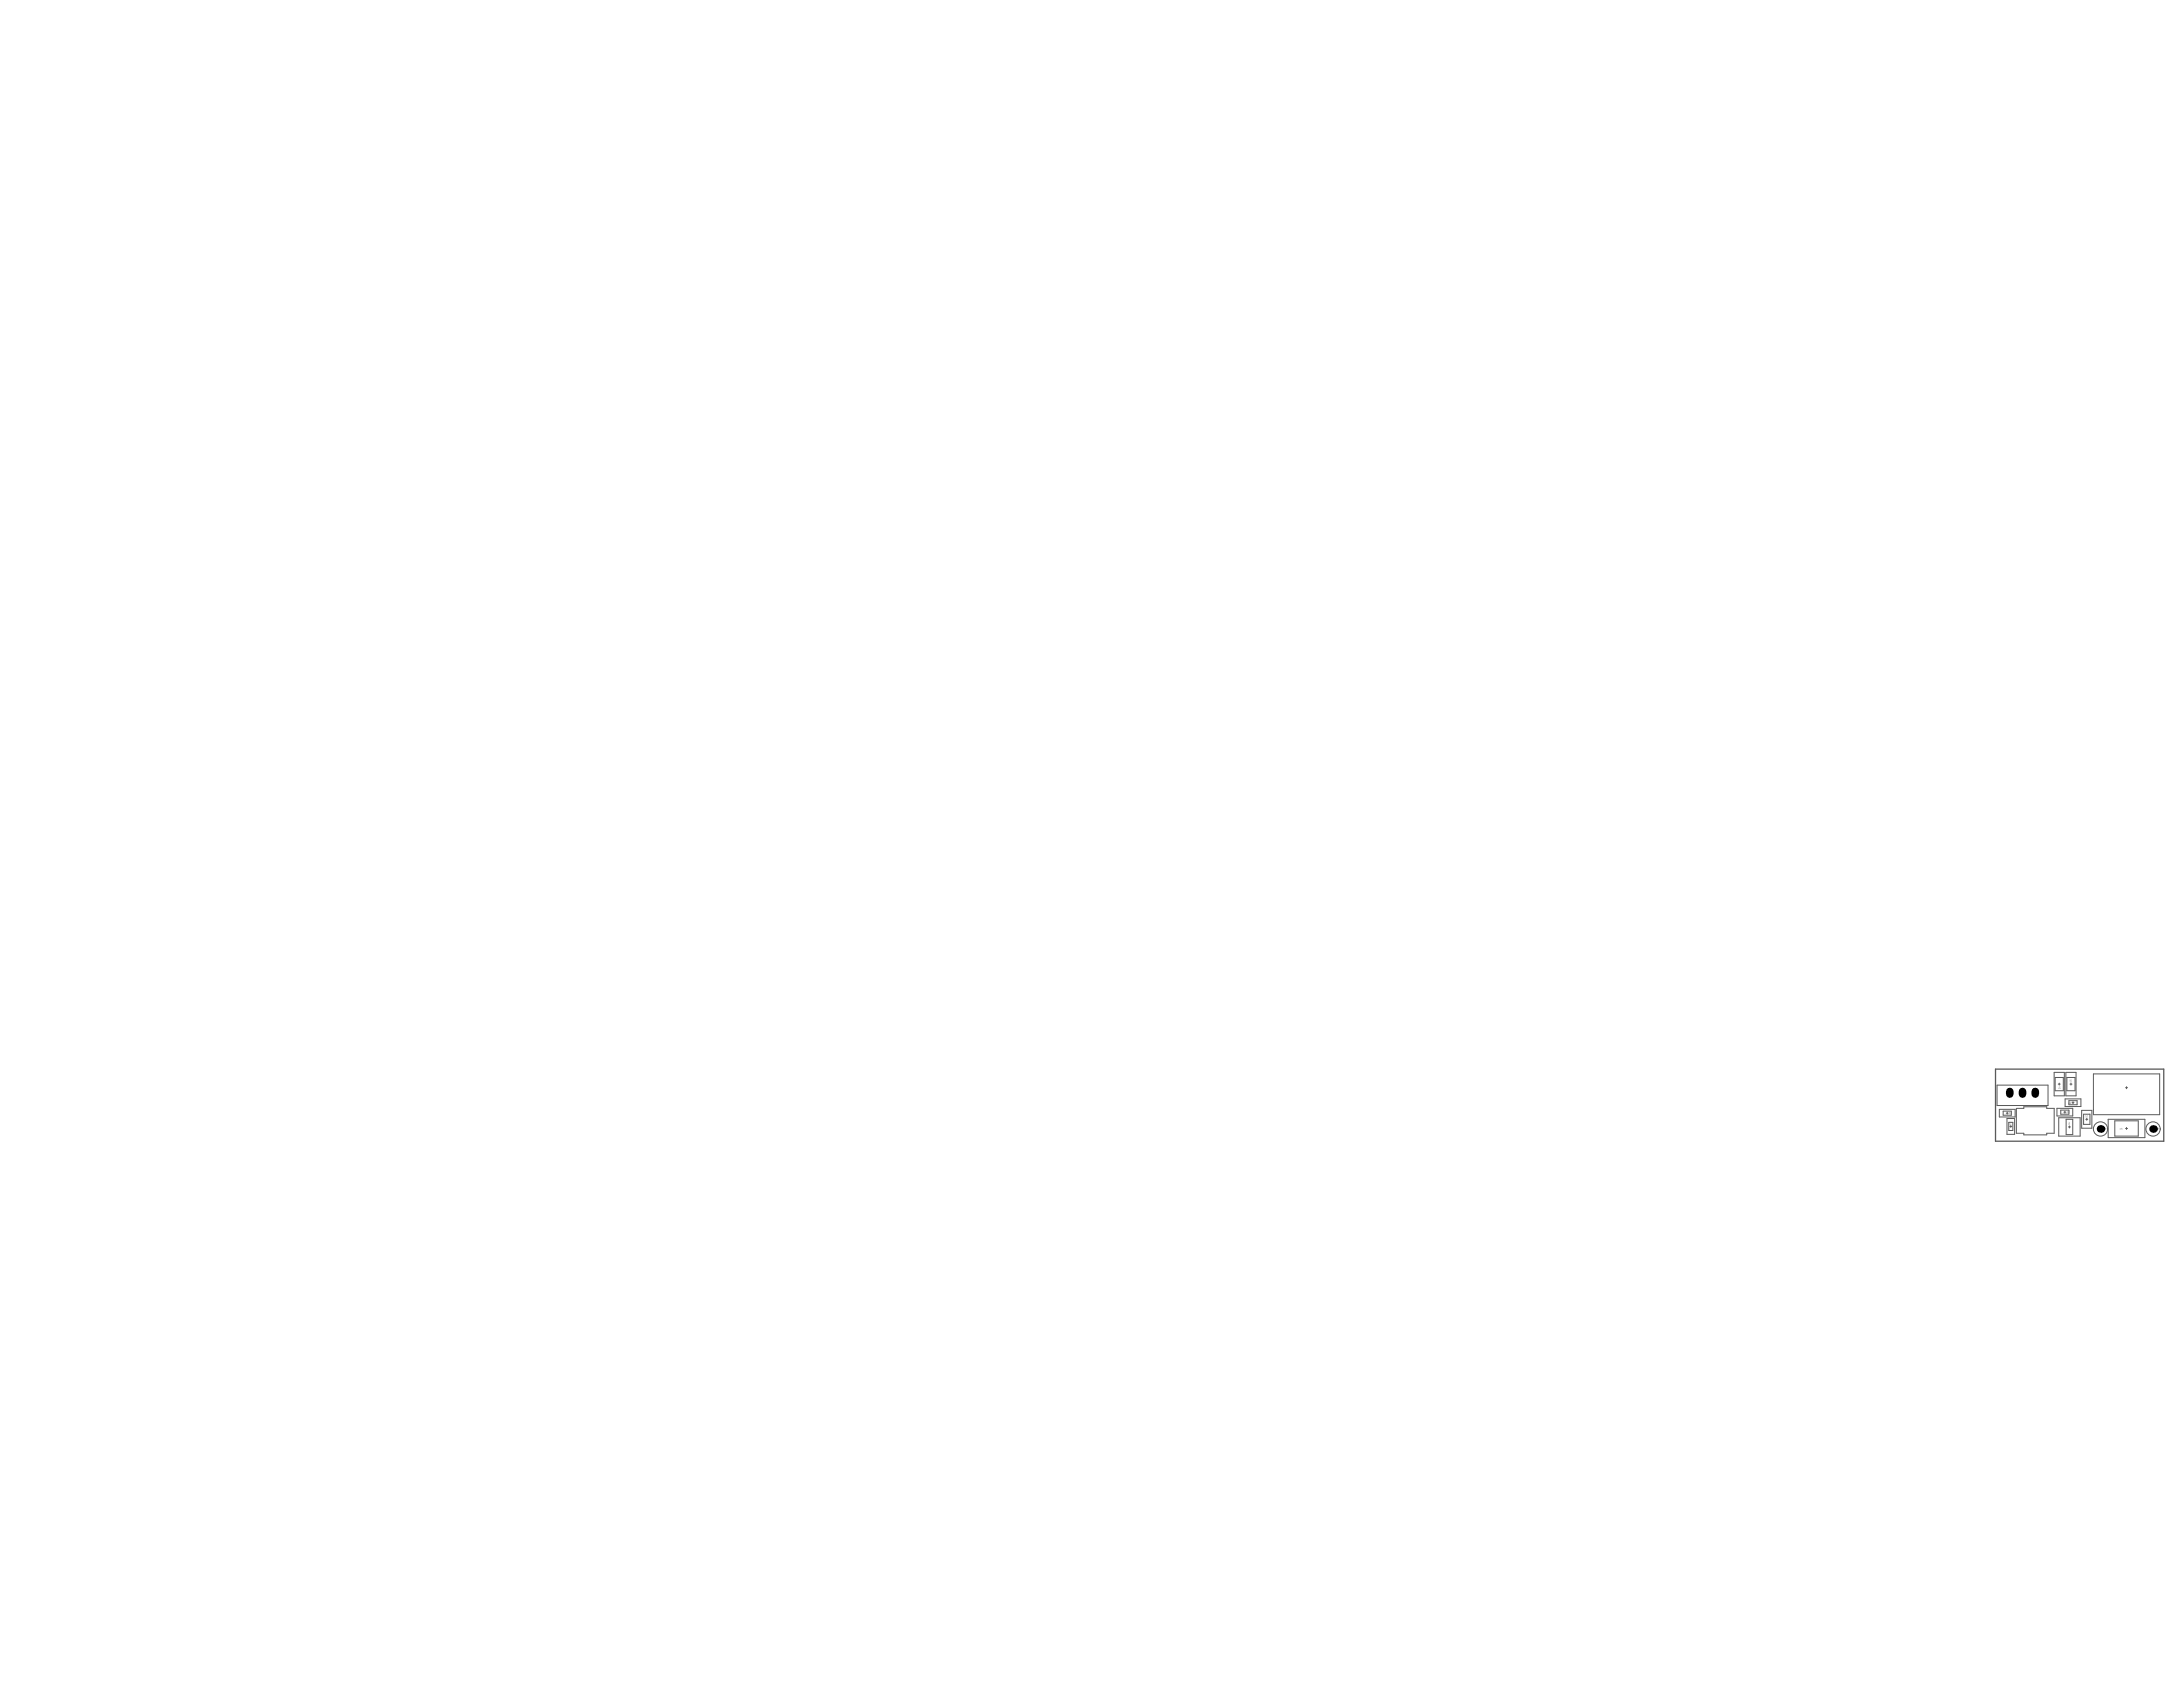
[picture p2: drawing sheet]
<svg xmlns="http://www.w3.org/2000/svg" width="279mm" height="216mm" viewBox="0 0 279 216" stroke-linecap="round" stroke-linejoin="round" font-family="sans-serif">
<g fill="none" stroke="#5a5a5a" stroke-width=".13">
<path d="M255.6 138.9h6.5v2.6h-6.5zM258.7 139.9h.3M258.9 139.7v.3M262.9 137.2h1.3v3h-1.3zM263.4 138.7h.3M263.6 138.6v.3M264.4 137.2h1.3v3h-1.3zM264.9 138.7h.3M265.1 138.6v.3M267.9 137.4h8.5v5.3h-8.5zM272 139.2h.3M272.2 139.1v.2"/>
<path d="M255.9 142h2v1h-2zM256.8 142.5h.2M256.9 143.1h1v2.1h-1zM256.9 142.3v.3M257.2 144.2h.3M257.4 144v.3M258.1 141.9h.9v-.3h3v.3h.9v3.1h-.9v.2h-3v-.2h-.9zM263.3 141.8h2v1h-2zM263.5 143h2.7v2.4h-2.7zM264.1 142.3h.3M264.3 142.2v.3M264.3 140.6h2v1h-2z"/>
<path d="M264.7 144.2h.3M264.9 144.1v.3M265.2 141.1h.3M265.3 141v.3M266.4 142.1h1.3v2.3h-1.3zM267 143.2h.2M267.1 143.1v.3M268.7 144.5h.3M268.8 144.4v.2M269.8 143.2h4.7v2.4h-4.7zM272 144.4h.3M272.2 144.3v.3"/>
<path d="M275.4 144.5h.3M275.6 144.4v.2"/>
</g>
<g fill="#5a5a5a">
<path d="M271.5 144.4h.2h-.2l.1 .2-.1-.1h.1z"/>
<path d="M269.5 144.3h.1v.3z"/>
<path d="M269.2 144.3v.3z"/>
<path d="M264.7 143.6h.2v.1h-.2h.2v-.1z"/>
<path d="M264.7 143.8l.1 .1 .1-.1v.1v-.1l-.2 .1z"/>
<path d="M264.7 142.2h.1v.2h-.1v-.1l.1 .1v-.1z"/>
<path d="M264.9 141.1h.2h-.1l.1 .1-.1 .1h-.1h.1z"/>
<path d="M264.9 138.4v.1h.2v-.1v.1h-.2z"/>
<path d="M263.5 139l.2 .1h-.1h.1z"/>
<path d="M257.2 143.6h.2v.1v.1v-.1l-.1-.1-.1 .2z"/>
<path d="M257.3 143.8l.1 .1h-.2z"/>
<path d="M257.3 142.3l.2 .1v.1h-.2h.2v-.1z"/>
<path d="M257.2 142.3l.1 .1h-.1v.1h-.1z"/>
<path d="M276.2 144.3h.1v.3z"/>
<path d="M275.8 144.4h.2h-.1l.1 .2h-.2l.1-.1z"/>
<path d="M266.9 142.7h.2v.1l-.1-.1v.1z"/>
<path d="M266.9 142.9l.1 .1 .1-.1v.1v-.1l-.1 .1z"/>
<path d="M271.3 144.4h.2l-.1 .1h-.1zM271.3 144.4v.2l.2-.1v-.1z"/>
<path d="M269.3 144.4h.1zM269.3 144.4l.1 .2v-.3z"/>
<path d="M264.6 142.2v.1zM264.5 142.2l.1 .2 .1-.1z"/>
<path d="M264.8 141.2l.1 .1zM264.7 141.1v.2h.2l-.1-.1 .1-.1-.1 .1z"/>
<path d="M264.9 138.2h.2v.1h-.1zM264.9 138.2v.1h.2v-.1z"/>
<path d="M263.5 139.2h.1l.1 .1h-.2zM263.5 139.2v.1h.2v-.1z"/>
<path d="M276 144.4h.1zM276 144.4l.1 .2v-.3z"/>
</g>
<g fill="none" stroke="#5a5a5a" stroke-width=".13">
<path d="M263 137.9h1.1v1.7h-1.1zM264.5 137.9h1.1v1.7h-1.1zM256.4 142.2h1v.5h-1zM257.1 143.6h.5v1.1h-.5zM263.8 142.1h1v.5h-1zM264.4 143.2h.9v2h-.9zM264.8 140.9h1v.5h-1zM266.7 142.6h.8v1.3h-.8zM270.7 143.4h3v2h-3z"/>
<circle cx="268.8" cy="144.5" r=".91"/>
<circle cx="275.6" cy="144.5" r=".91"/>
</g>
<path d="M255.4 136.8h21.5v9.3h-21.5z" fill="none" stroke="#5a5a5a" stroke-width=".17"/>
<g fill="#000">
<circle cx="268.8" cy="144.5" r=".49"/>
<circle cx="275.6" cy="144.5" r=".49"/>
</g>
<path d="M257.2 139.7v.3M258.9 139.7v.3M260.5 139.7v.3" fill="none" stroke="#000" stroke-width=".98"/>
</svg>
